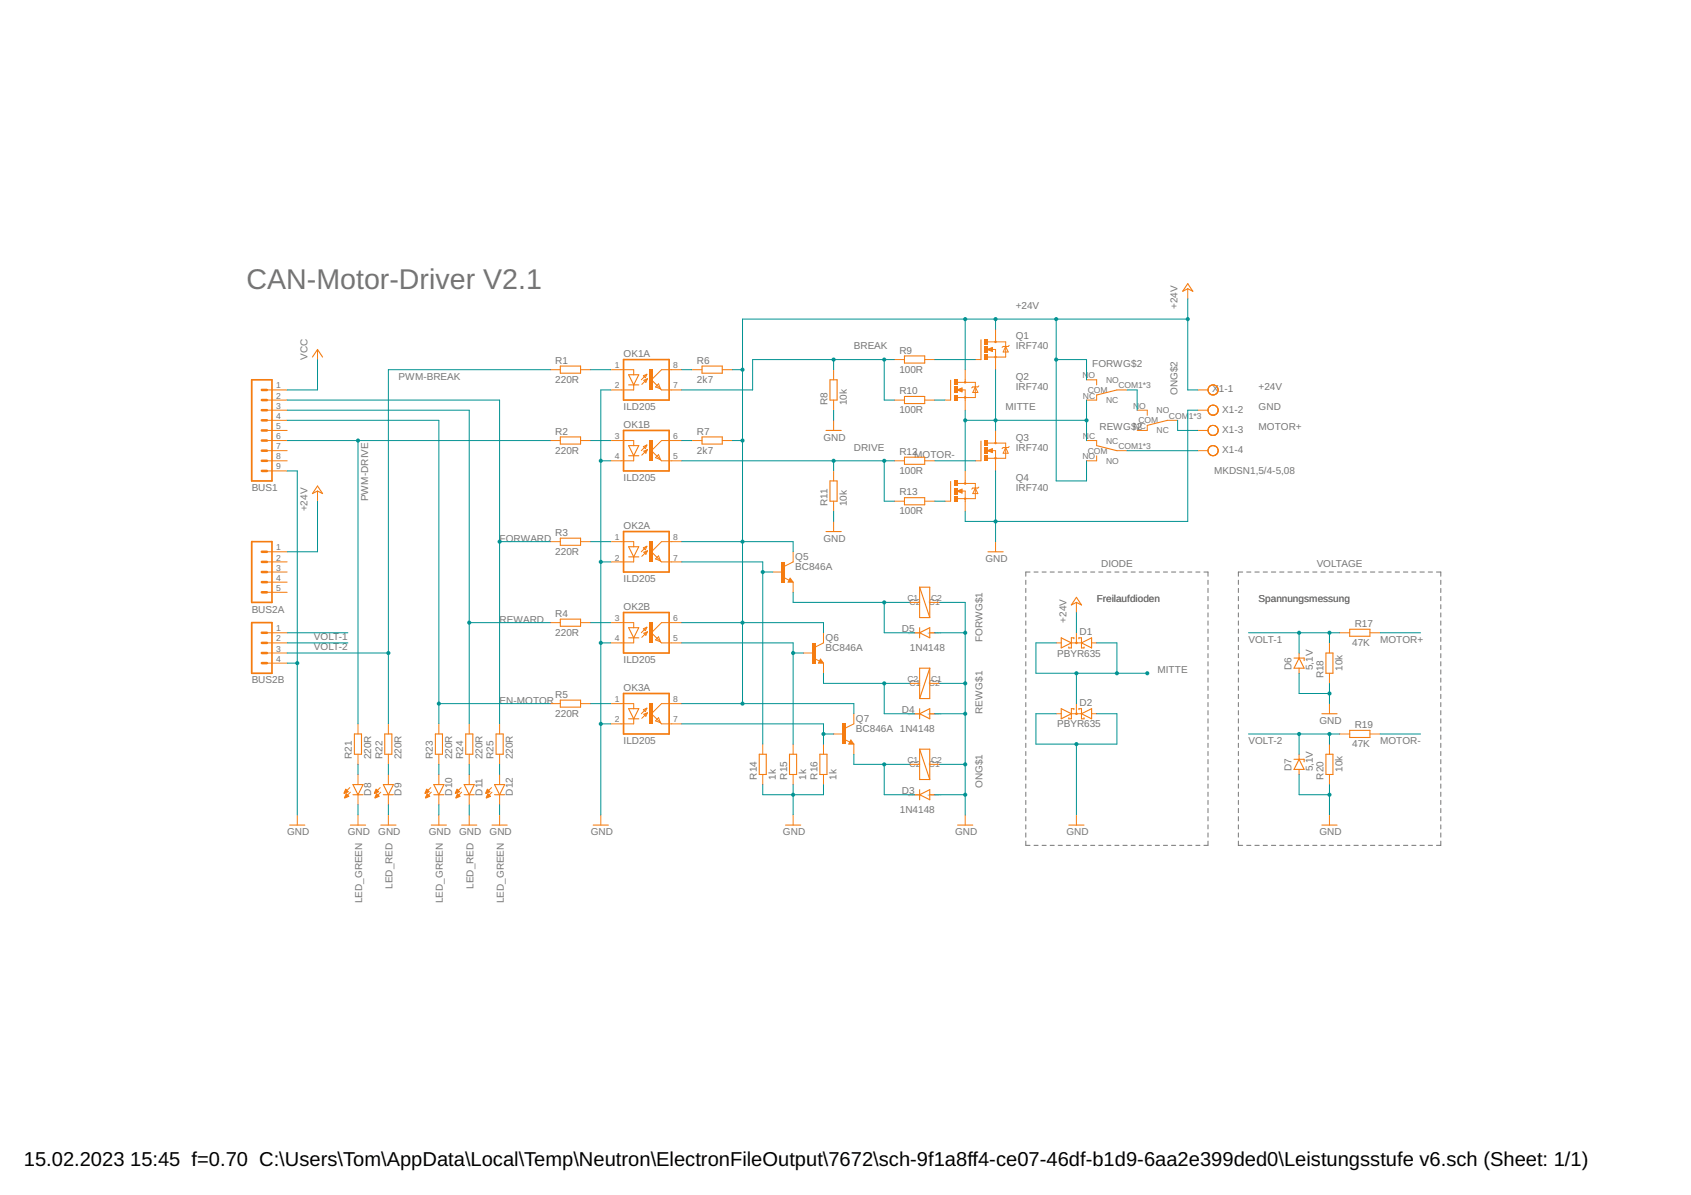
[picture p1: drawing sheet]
<svg xmlns="http://www.w3.org/2000/svg" width="297mm" height="210mm" viewBox="0 0 297 210" stroke-linecap="round" stroke-linejoin="round" font-family="sans-serif">
<defs><g id="words">
<text font-size="5" fill="#757575" x="43.3" y="50.7">CAN-Motor-Driver V2.1</text>
<g font-size="3.5">
<text x="4.2" y="204.7">15.02.2023</text>
<text x="22.9" y="204.7">15:45 f=0.70 C:\Users\Tom\AppData\Local\Temp\Neutron\ElectronFileOutput\7672\sch-9f1a8ff4-ce07-46df-b1d9-6aa2e399ded0\Leistungsstufe v6.sch (Sheet: 1/1)</text>
</g>
<g font-size="1.8" fill="#757575">
<text x="178.4" y="59.6">Q1</text>
<text x="178.4" y="54.3">+24V</text>
<text x="206.9" y="54.3" transform="rotate(-90 206.9 54.3)">+24V</text>
<text x="54" y="63.2" transform="rotate(-90 54 63.2)">VCC</text>
<text x="97.5" y="63.9">R1</text>
<text x="109.5" y="62.7">OK1A</text>
<text x="122.4" y="63.9">R6</text>
<text x="150" y="61.4">BREAK</text>
<text x="158" y="65.5">100R</text>
<text x="158" y="62.1">R9</text>
<text x="178.4" y="61.4">IRF740</text>
<text x="191.9" y="64.4">FORWG$2</text>
<text x="70" y="66.7">PWM-BREAK</text>
<text x="97.5" y="67.2">220R</text>
<text x="122.4" y="67.2">2k7</text>
<text x="145.4" y="71.2" transform="rotate(-90 145.4 71.2)">R8</text>
<text x="148.7" y="71.2" transform="rotate(-90 148.7 71.2)">10k</text>
<text x="158" y="69.2">R10</text>
<text x="178.4" y="68.5">IRF740</text>
<text x="178.4" y="66.7">Q2</text>
<text x="206.9" y="69.4" transform="rotate(-90 206.9 69.4)">ONG$2</text>
<text x="212.9" y="68.9">X1-1</text>
<text x="221.1" y="68.5">+24V</text>
<text x="97.5" y="76.3">R2</text>
<text x="109.5" y="72">ILD205</text>
<text x="109.5" y="75.2">OK1B</text>
<text x="122.4" y="76.3">R7</text>
<text x="144.6" y="77.4">GND</text>
<text x="158" y="72.6">100R</text>
<text x="176.6" y="72">MITTE</text>
<text x="178.4" y="77.4">Q3</text>
<text x="193.1" y="75.6">REWG$2</text>
<text x="214.7" y="72.5">X1-2</text>
<text x="214.7" y="76">X1-3</text>
<text x="221.1" y="72">GND</text>
<text x="221.1" y="75.6">MOTOR+</text>
<text x="97.5" y="79.7">220R</text>
<text x="122.4" y="79.7">2k7</text>
<text x="150" y="79.2">DRIVE</text>
<text x="158" y="83.2">100R</text>
<text x="158" y="79.9">R12</text>
<text x="160.6" y="80.4">MOTOR-</text>
<text x="178.4" y="79.2">IRF740</text>
<text x="213.3" y="83.2">MKDSN1,5/4-5,08</text>
<text x="214.7" y="79.6">X1-4</text>
<text x="44.2" y="86.3">BUS1</text>
<text x="54" y="89.8" transform="rotate(-90 54 89.8)">+24V</text>
<text x="64.7" y="88" transform="rotate(-90 64.7 88)">PWM-DRIVE</text>
<text x="109.5" y="84.5">ILD205</text>
<text x="145.4" y="88.9" transform="rotate(-90 145.4 88.9)">R11</text>
<text x="148.7" y="88.9" transform="rotate(-90 148.7 88.9)">10k</text>
<text x="158" y="87">R13</text>
<text x="178.4" y="86.3">IRF740</text>
<text x="178.4" y="84.5">Q4</text>
<text x="87.8" y="95.2">FORWARD</text>
<text x="97.5" y="94.1">R3</text>
<text x="109.5" y="92.9">OK2A</text>
<text x="144.6" y="95.2">GND</text>
<text x="158" y="90.4">100R</text>
<text x="97.5" y="97.5">220R</text>
<text x="139.7" y="100.2">BC846A</text>
<text x="139.7" y="98.4">Q5</text>
<text x="173.1" y="98.7">GND</text>
<text x="193.4" y="99.6">DIODE</text>
<text x="231.3" y="99.6">VOLTAGE</text>
<text x="44.2" y="107.6">BUS2A</text>
<text x="109.5" y="102.3">ILD205</text>
<text x="109.5" y="107.1">OK2B</text>
<text x="192.6" y="105.8">Freilaufdioden</text>
<text x="221.1" y="105.8">Spannungsmessung</text>
<text x="55.2" y="112.4">VOLT-1</text>
<text x="87.8" y="109.4">REWARD</text>
<text x="97.5" y="111.7">220R</text>
<text x="97.5" y="108.3">R4</text>
<text x="145" y="112.6">Q6</text>
<text x="158.4" y="111">D5</text>
<text x="172.6" y="112.8" transform="rotate(-90 172.6 112.8)">FORWG$1</text>
<text x="187.3" y="109.4" transform="rotate(-90 187.3 109.4)">+24V</text>
<text x="189.6" y="111.5">D1</text>
<text x="219.3" y="112.9">VOLT-1</text>
<text x="237.5" y="113.5">47K</text>
<text x="238" y="110.1">R17</text>
<text x="242.4" y="112.9">MOTOR+</text>
<text x="55.2" y="114.2">VOLT-2</text>
<text x="109.5" y="116.5">ILD205</text>
<text x="145" y="114.4">BC846A</text>
<text x="159.8" y="114.3">1N4148</text>
<text x="185.7" y="115.3">PBYR635</text>
<text x="203.3" y="118.3">MITTE</text>
<text x="226.9" y="117.7" transform="rotate(-90 226.9 117.7)">D6</text>
<text x="230.6" y="117.7" transform="rotate(-90 230.6 117.7)">5,1V</text>
<text x="232.5" y="119.1" transform="rotate(-90 232.5 119.1)">R18</text>
<text x="235.8" y="117.8" transform="rotate(-90 235.8 117.8)">10k</text>
<text x="44.2" y="120">BUS2B</text>
<text x="87.8" y="123.6">EN-MOTOR</text>
<text x="97.5" y="125.9">220R</text>
<text x="97.5" y="122.5">R5</text>
<text x="109.5" y="121.4">OK3A</text>
<text x="158.4" y="125.2">D4</text>
<text x="172.6" y="125.4" transform="rotate(-90 172.6 125.4)">REWG$1</text>
<text x="189.6" y="124">D2</text>
<text x="109.5" y="130.7">ILD205</text>
<text x="150.4" y="128.6">BC846A 1N4148</text>
<text x="150.4" y="126.8">Q7</text>
<text x="185.7" y="127.8">PBYR635</text>
<text x="219.3" y="130.7">VOLT-2</text>
<text x="231.8" y="127.1">GND</text>
<text x="237.5" y="131.2">47K</text>
<text x="238" y="127.9">R19</text>
<text x="242.4" y="130.7">MOTOR-</text>
<text x="61.8" y="133.4" transform="rotate(-90 61.8 133.4)">R21</text>
<text x="65.2" y="133.4" transform="rotate(-90 65.2 133.4)">220R</text>
<text x="67.2" y="133.4" transform="rotate(-90 67.2 133.4)">R22</text>
<text x="70.5" y="133.4" transform="rotate(-90 70.5 133.4)">220R</text>
<text x="76.1" y="133.4" transform="rotate(-90 76.1 133.4)">R23</text>
<text x="79.4" y="133.4" transform="rotate(-90 79.4 133.4)">220R</text>
<text x="81.4" y="133.4" transform="rotate(-90 81.4 133.4)">R24</text>
<text x="84.7" y="133.4" transform="rotate(-90 84.7 133.4)">220R</text>
<text x="86.7" y="133.4" transform="rotate(-90 86.7 133.4)">R25</text>
<text x="90.1" y="133.4" transform="rotate(-90 90.1 133.4)">220R</text>
<text x="132.9" y="136.9" transform="rotate(-90 132.9 136.9)">R14</text>
<text x="136.3" y="136.9" transform="rotate(-90 136.3 136.9)">1k</text>
<text x="138.3" y="136.9" transform="rotate(-90 138.3 136.9)">R15</text>
<text x="141.6" y="136.9" transform="rotate(-90 141.6 136.9)">1k</text>
<text x="143.6" y="136.9" transform="rotate(-90 143.6 136.9)">R16</text>
<text x="147" y="136.9" transform="rotate(-90 147 136.9)">1k</text>
<text x="226.9" y="135.5" transform="rotate(-90 226.9 135.5)">D7</text>
<text x="230.6" y="135.5" transform="rotate(-90 230.6 135.5)">5,1V</text>
<text x="232.5" y="136.9" transform="rotate(-90 232.5 136.9)">R20</text>
<text x="235.8" y="135.6" transform="rotate(-90 235.8 135.6)">10k</text>
<text x="65.2" y="139.8" transform="rotate(-90 65.2 139.8)">D8</text>
<text x="70.5" y="139.8" transform="rotate(-90 70.5 139.8)">D9</text>
<text x="79.4" y="139.8" transform="rotate(-90 79.4 139.8)">D10</text>
<text x="84.7" y="139.8" transform="rotate(-90 84.7 139.8)">D11</text>
<text x="90.1" y="139.8" transform="rotate(-90 90.1 139.8)">D12</text>
<text x="158.1" y="142.8">1N4148</text>
<text x="158.4" y="139.4">D3</text>
<text x="172.6" y="138.4" transform="rotate(-90 172.6 138.4)">ONG$1</text>
<text x="50.4" y="146.7">GND</text>
<text x="61.1" y="146.7">GND</text>
<text x="66.4" y="146.7">GND</text>
<text x="75.3" y="146.7">GND</text>
<text x="80.7" y="146.7">GND</text>
<text x="86" y="146.7">GND</text>
<text x="103.8" y="146.7">GND</text>
<text x="137.5" y="146.7">GND</text>
<text x="167.8" y="146.7">GND</text>
<text x="187.3" y="146.7">GND</text>
<text x="231.8" y="146.7">GND</text>
<text x="63.6" y="158.7" transform="rotate(-90 63.6 158.7)">LED_GREEN</text>
<text x="68.9" y="156.1" transform="rotate(-90 68.9 156.1)">LED_RED</text>
<text x="77.8" y="158.7" transform="rotate(-90 77.8 158.7)">LED_GREEN</text>
<text x="83.1" y="156.1" transform="rotate(-90 83.1 156.1)">LED_RED</text>
<text x="88.5" y="158.7" transform="rotate(-90 88.5 158.7)">LED_GREEN</text>
</g>
<g font-size="1.5" fill="#757575">
<text x="108" y="64.7">1</text>
<text x="118.2" y="64.7">8</text>
<text x="48.5" y="68.2">1</text>
<text x="48.5" y="70">2</text>
<text x="48.5" y="71.8">3</text>
<text x="108" y="68.2">2</text>
<text x="118.2" y="68.2">7</text>
<text x="190.2" y="66.5">N</text>
<text x="190.2" y="70">NC</text>
<text x="191.1" y="69">COM</text>
<text x="191.2" y="66.5">O</text>
<text x="194.3" y="70.8">NC</text>
<text x="194.3" y="67.2">NO</text>
<text x="196.5" y="68.2">COM1*3</text>
<text x="199" y="71.8">N</text>
<text x="200.1" y="71.8">O</text>
<text x="48.5" y="73.6">4</text>
<text x="48.5" y="75.4">5</text>
<text x="48.5" y="77.1">6</text>
<text x="108" y="77.1">3</text>
<text x="118.2" y="77.1">6</text>
<text x="190.2" y="77.1">NC</text>
<text x="194.3" y="77.9">NC</text>
<text x="199.1" y="75.4">NC</text>
<text x="200" y="74.3">COM</text>
<text x="203.2" y="76.1">NC</text>
<text x="203.2" y="72.6">NO</text>
<text x="205.3" y="73.6">COM</text>
<text x="208.8" y="73.6">1*3</text>
<text x="48.5" y="78.9">7</text>
<text x="48.5" y="80.7">8</text>
<text x="48.5" y="82.5">9</text>
<text x="108" y="80.7">4</text>
<text x="118.2" y="80.7">5</text>
<text x="190.2" y="80.7">NO</text>
<text x="191.1" y="79.7">COM</text>
<text x="194.3" y="81.5">NO</text>
<text x="196.5" y="78.9">COM1*3</text>
<text x="108" y="94.9">1</text>
<text x="118.2" y="94.9">8</text>
<text x="48.5" y="96.7">1</text>
<text x="48.5" y="98.5">2</text>
<text x="48.5" y="100.2">3</text>
<text x="108" y="98.5">2</text>
<text x="118.2" y="98.5">7</text>
<text x="48.5" y="102">4</text>
<text x="48.5" y="103.8">5</text>
<text x="159.4" y="105.6">C1</text>
<text x="160.9" y="106.3">2</text>
<text x="163.2" y="106.3">C1</text>
<text x="163.6" y="105.6">C2</text>
<text x="48.5" y="110.9">1</text>
<text x="48.5" y="112.7">2</text>
<text x="108" y="109.1">3</text>
<text x="108" y="112.7">4</text>
<text x="118.2" y="112.7">5</text>
<text x="118.2" y="109.1">6</text>
<text x="48.5" y="114.5">3</text>
<text x="48.5" y="116.2">4</text>
<text x="159.4" y="119.8">C2</text>
<text x="163.6" y="119.8">C1</text>
<text x="108" y="123.3">1</text>
<text x="118.2" y="123.3">8</text>
<text x="159.8" y="120.6">C1</text>
<text x="164.3" y="120.6">2</text>
<text x="108" y="126.9">2</text>
<text x="118.2" y="126.9">7</text>
<text x="159.4" y="134">C1</text>
<text x="160.9" y="134.8">2</text>
<text x="163.2" y="134.8">C1</text>
<text x="163.6" y="134">C2</text>
</g>
<g font-size=".4" fill="#808080">
<text x="159.4" y="111.3">SpiceOrder 2</text>
<text x="163" y="111.3">SpiceOrder 1</text>
<text x="159.4" y="125.5">SpiceOrder 2</text>
<text x="163" y="125.5">SpiceOrder 1</text>
<text x="159.4" y="139.7">SpiceOrder 2</text>
<text x="163" y="139.7">SpiceOrder 1</text>
</g>
</g></defs>
<g fill="none" stroke="#757575" stroke-width=".18">
<path d="M180.2 101.9v.8M180.2 103.4v.7M180.2 104.8v.7M180.2 106.2v.7M180.2 107.7v.7M180.2 109.1v.7M180.2 110.5v.7M180.2 112v.7M180.2 113.4v.7M180.2 114.8v.7M180.2 116.2v.8M180.2 117.7v.7"/>
<path d="M180.2 119.1v.7M180.9 100.5h-.7v.7M181.6 100.5h.8M183 100.5h.8M184.5 100.5h.7M185.9 100.5h.7M187.3 100.5h.7M188.7 100.5h.8M190.2 100.5h.7M191.6 100.5h.7M193 100.5h.7M194.4 100.5h.7"/>
<path d="M195.8 100.5h.8M197.3 100.5h.7M198.7 100.5h.7M200.1 100.5h.7M201.5 100.5h.7M202.9 100.5h.8M204.4 100.5h.7M205.8 100.5h.7M207.2 100.5h.7M208.6 100.5h.8M210.1 100.5h.7M211.5 100.5h.7v.7"/>
<path d="M212.2 101.9v.8M212.2 103.4v.7M212.2 104.8v.7M212.2 106.2v.7M212.2 107.7v.7M212.2 109.1v.7M212.2 110.5v.7M212.2 112v.7M212.2 113.4v.7M212.2 114.8v.7M212.2 116.2v.8M212.2 117.7v.7"/>
<path d="M212.2 119.1v.7M217.5 101.9v.8M217.5 103.4v.7M217.5 104.8v.7M217.5 106.2v.7M217.5 107.7v.7M217.5 109.1v.7M217.5 110.5v.7M217.5 112v.7M217.5 113.4v.7M217.5 114.8v.7M217.5 116.2v.8"/>
<path d="M217.5 117.7v.7M217.5 119.1v.7M218.3 100.5h-.8v.7M219 100.5h.7M220.4 100.5h.8M221.9 100.5h.7M223.3 100.5h.8M224.8 100.5h.7M226.2 100.5h.8M227.7 100.5h.7M229.1 100.5h.8M230.6 100.5h.7"/>
<path d="M232 100.5h.8M233.5 100.5h.7M234.9 100.5h.8M236.4 100.5h.7M237.8 100.5h.8M239.3 100.5h.7M240.7 100.5h.8M242.2 100.5h.7M243.6 100.5h.8M245.1 100.5h.7M246.5 100.5h.8M248 100.5h.7"/>
<path d="M249.4 100.5h.8M250.9 100.5h.7M252.3 100.5h.8v.7M253.1 101.9v.8M253.1 103.4v.7M253.1 104.8v.7M253.1 106.2v.7M253.1 107.7v.7M253.1 109.1v.7M253.1 110.5v.7M253.1 112v.7M253.1 113.4v.7"/>
<path d="M253.1 114.8v.7M253.1 116.2v.8M253.1 117.7v.7M253.1 119.1v.7M180.2 120.5v.8M180.2 122v.7M180.2 123.4v.7M180.2 124.8v.8M180.2 126.3v.7M180.2 127.7v.7M180.2 129.1v.8M180.2 130.6v.7"/>
<path d="M180.2 132v.7M180.2 133.4v.8M180.2 134.9v.7M180.2 136.3v.7M180.2 137.7v.8M180.2 139.1v.8M212.2 120.5v.8M212.2 122v.7M212.2 123.4v.7M212.2 124.8v.8M212.2 126.3v.7M212.2 127.7v.7"/>
<path d="M212.2 129.1v.8M212.2 130.6v.7M212.2 132v.7M212.2 133.4v.8M212.2 134.9v.7M212.2 136.3v.7M212.2 137.7v.8M212.2 139.1v.8M217.5 120.5v.8M217.5 122v.7M217.5 123.4v.7M217.5 124.8v.8"/>
<path d="M217.5 126.3v.7M217.5 127.7v.7M217.5 129.1v.8M217.5 130.6v.7M217.5 132v.7M217.5 133.4v.8M217.5 134.9v.7M217.5 136.3v.7M217.5 137.7v.8M217.5 139.1v.8M253.1 120.5v.8M253.1 122v.7"/>
<path d="M253.1 123.4v.7M253.1 124.8v.8M253.1 126.3v.7M253.1 127.7v.7M253.1 129.1v.8M253.1 130.6v.7M253.1 132v.7M253.1 133.4v.8M253.1 134.9v.7M253.1 136.3v.7M253.1 137.7v.8M253.1 139.1v.8"/>
<path d="M180.2 140.6v.7M180.2 142v.7M180.2 143.4v.8M180.2 144.9v.7M180.2 146.3v.7M180.2 147.7v.8h.7M181.6 148.5h.8M183 148.5h.8M184.5 148.5h.7M185.9 148.5h.7M187.3 148.5h.7M188.7 148.5h.8"/>
<path d="M190.2 148.5h.7M191.6 148.5h.7M193 148.5h.7M194.4 148.5h.7M195.8 148.5h.8M197.3 148.5h.7M198.7 148.5h.7M200.1 148.5h.7M201.5 148.5h.7M202.9 148.5h.8M204.4 148.5h.7M205.8 148.5h.7"/>
<path d="M207.2 148.5h.7M208.6 148.5h.8M210.1 148.5h.7M212.2 140.6v.7M212.2 142v.7M212.2 143.4v.8M212.2 144.9v.7M212.2 146.3v.7M212.2 147.7v.8h-.7M217.5 147.7v.8h.8M217.5 140.6v.7M217.5 142v.7"/>
<path d="M217.5 143.4v.8M217.5 144.9v.7M217.5 146.3v.7M219 148.5h.7M220.4 148.5h.8M221.9 148.5h.7M223.3 148.5h.8M224.8 148.5h.7M226.2 148.5h.8M227.7 148.5h.7M229.1 148.5h.8M230.6 148.5h.7"/>
<path d="M232 148.5h.8M233.5 148.5h.7M234.9 148.5h.8M236.4 148.5h.7M237.8 148.5h.8M239.3 148.5h.7M240.7 148.5h.8M242.2 148.5h.7M243.6 148.5h.8M245.1 148.5h.7M246.5 148.5h.8M248 148.5h.7"/>
<path d="M249.4 148.5h.8M250.9 148.5h.7M253.1 147.7v.8h-.8M253.1 140.6v.7M253.1 142v.7M253.1 143.4v.8M253.1 144.9v.7M253.1 146.3v.7"/>
</g>
<path d="M172.3 59.7v3.5M158.9 69.6h3.5v1.3h-3.5zM158.9 62.5h3.5v1.3h-3.5zM158.9 80.3h3.5v1.3h-3.5zM158.9 87.4h3.5v1.3h-3.5z" fill="none" stroke="#f57c10" stroke-width=".19"/>
<g fill="none" stroke="#f57c10" stroke-width=".18">
<path d="M174.9 59.6v.4M157.1 70.3h1.8M157.1 63.2h1.8M162.4 70.3h1.8M162.4 63.2h1.8M171.3 63.2h1M173.4 61.4l.9-.4v.7zM173.5 60h3.2v2.7h-3.3M174.2 61.4h.7v1.8M176.7 60.9l.4 .9h-.9zM177.3 60.7l-.2 .2h-.9l-.2 .1M157.1 80.9h1.8"/>
<path d="M157.1 88h1.8M162.4 80.9h1.8M162.4 88h1.8"/>
</g>
<path d="M174.2 61.2l-.6 .2 .6 .2v-.2h-.1" fill="none" stroke="#f57c10" stroke-width=".23"/>
<g fill="#f57c10">
<path d="M172.9 62.3h.6v.9h-.6z" fill-rule="evenodd"/>
<path d="M172.9 59.6h.6v.9h-.6z" fill-rule="evenodd"/>
<path d="M172.9 60.8h.6v1.2h-.6z" fill-rule="evenodd"/>
<circle cx="174.9" cy="62.7" r=".23"/>
<circle cx="174.9" cy="60" r=".23"/>
</g>
<g fill="#f57c10">
<path d="M174.6 62.7a.25 .25 0 0 1 .5 0 .25 .25 0 0 1-.5 0zM174.6 62.7a.25 .25 0 0 0 .5 0 .25 .25 0 0 0-.5 0z"/>
<path d="M174.6 60a.25 .25 0 0 1 .5 0 .25 .25 0 0 1-.5 0zM174.6 60a.25 .25 0 0 0 .5 0 .25 .25 0 0 0-.5 0z"/>
<path d="M172.9 62.3h.6v.9h-.6zM172.9 62.3v.9h.6v-.9z"/>
<path d="M172.9 59.6h.6v.9h-.6zM172.9 59.6v.9h.6v-.9z"/>
<path d="M172.9 60.8h.6v1.2h-.6zM172.9 60.8v1.2h.6v-1.2z"/>
</g>
<path d="M174.9 57.8v1.8M166 70.3h1M168.1 68.5l.9-.4v.7zM168.1 67.2h3.2v2.6h-3.2M168.9 68.5h.6v1.8M169.5 66.7v.5M171.3 68l.5 .9h-.9zM171.9 67.8l-.1 .2h-.9l-.2 .1M174.9 63.2v1.7" fill="none" stroke="#f57c10" stroke-width=".18"/>
<path d="M167 66.8v3.5" fill="none" stroke="#f57c10" stroke-width=".19"/>
<path d="M168.9 68.3l-.6 .2 .6 .2v-.2h-.2" fill="none" stroke="#f57c10" stroke-width=".23"/>
<g fill="#f57c10">
<path d="M169.4 69.7h.3v.3h-.3z" fill-rule="evenodd"/>
<path d="M169.4 67h.3v.3h-.3z" fill-rule="evenodd"/>
<path d="M167.6 69.4h.5v.9h-.5z" fill-rule="evenodd"/>
<path d="M167.6 66.7h.5v.9h-.5z" fill-rule="evenodd"/>
<path d="M167.6 67.9h.5v1.2h-.5z" fill-rule="evenodd"/>
</g>
<g fill="#f57c10">
<path d="M169.4 69.7h.3v.3h-.3zM169.4 69.7v.3h.3v-.3z"/>
<path d="M169.4 67h.3v.3h-.3zM169.4 67v.3h.3v-.3z"/>
<path d="M167.6 69.4h.5v.9h-.5zM167.6 69.4v.9h.5v-.9z"/>
<path d="M167.6 66.7h.5v.9h-.5zM167.6 66.7v.9h.5v-.9z"/>
<path d="M167.6 67.9h.5v1.2h-.5zM167.6 67.9v1.2h.5v-1.2z"/>
</g>
<path d="M169.5 64.9v1.8M169.5 70.3v1.8M173.4 79.2l.9-.4v.7zM173.5 77.8h3.2v2.7h-3.3M174.2 79.2h.7v1.7M174.9 77.4v.4M176.7 78.6l.4 1h-.9zM177.3 78.4l-.2 .2h-.9l-.2 .2M171.3 80.9h1" fill="none" stroke="#f57c10" stroke-width=".18"/>
<path d="M172.3 77.5v3.4" fill="none" stroke="#f57c10" stroke-width=".19"/>
<path d="M174.2 79l-.6 .2 .6 .1v-.1h-.1" fill="none" stroke="#f57c10" stroke-width=".23"/>
<g fill="#f57c10">
<path d="M174.7 80.3h.3v.3h-.3z" fill-rule="evenodd"/>
<path d="M174.7 77.7h.3v.3h-.3z" fill-rule="evenodd"/>
<path d="M172.9 80.1h.6v.8h-.6z" fill-rule="evenodd"/>
<path d="M172.9 77.4h.6v.9h-.6z" fill-rule="evenodd"/>
<path d="M172.9 78.5h.6v1.3h-.6z" fill-rule="evenodd"/>
</g>
<g fill="#f57c10">
<path d="M174.7 80.3h.3v.3h-.3zM174.7 80.3v.3h.3v-.3z"/>
<path d="M174.7 77.7h.3v.3h-.3zM174.7 77.7v.3h.3v-.3z"/>
<path d="M172.9 80.1h.6v.8h-.6zM172.9 80.1v.8h.6v-.8z"/>
<path d="M172.9 77.4h.6v.9h-.6zM172.9 77.4v.9h.6v-.9z"/>
<path d="M172.9 78.5h.6v1.3h-.6zM172.9 78.5v1.3h.6v-1.3z"/>
</g>
<path d="M174.9 75.6v1.8M166 88h1M168.1 86.3l.9-.4v.7zM168.1 84.9h3.2v2.7h-3.2M168.9 86.3h.6v1.7M169.5 84.5v.4M171.3 85.7l.5 1h-.9zM171.9 85.6l-.1 .1h-.9l-.2 .2M174.9 80.9v1.8" fill="none" stroke="#f57c10" stroke-width=".18"/>
<path d="M167 84.6v3.4" fill="none" stroke="#f57c10" stroke-width=".19"/>
<path d="M168.9 86.1l-.6 .2 .6 .1v-.1h-.2" fill="none" stroke="#f57c10" stroke-width=".23"/>
<g fill="#f57c10">
<path d="M169.4 87.4h.3v.4h-.3z" fill-rule="evenodd"/>
<path d="M169.4 84.8h.3v.3h-.3z" fill-rule="evenodd"/>
<path d="M167.6 87.1h.5v.9h-.5z" fill-rule="evenodd"/>
<path d="M167.6 84.5h.5v.9h-.5z" fill-rule="evenodd"/>
<path d="M167.6 85.6h.5v1.3h-.5z" fill-rule="evenodd"/>
</g>
<g fill="#f57c10">
<path d="M169.4 87.4h.3v.4h-.3zM169.4 87.4v.4h.3v-.4z"/>
<path d="M169.4 84.8h.3v.3h-.3zM169.4 84.8v.3h.3v-.3z"/>
<path d="M167.6 87.1h.5v.9h-.5zM167.6 87.1v.9h.5v-.9z"/>
<path d="M167.6 84.5h.5v.9h-.5zM167.6 84.5v.9h.5v-.9z"/>
<path d="M167.6 85.6h.5v1.3h-.5zM167.6 85.6v1.3h.5v-1.3z"/>
</g>
<path d="M169.5 82.7v1.8M169.5 88v1.8" fill="none" stroke="#f57c10" stroke-width=".18"/>
<g fill="#f57c10">
<path d="M212.5 67.7a.98 .98 0 0 1 1.5 .4 .98 .98 0 0 1-.7 1.3 .98 .98 0 0 1-1.2-.9h.2a.81 .81 0 0 1 1.1-.8 .81 .81 0 0 1 .2 1.4 .81 .81 0 0 1-1.3-.4v-.2h-.2l.1-.3z" fill-rule="evenodd"/>
<path d="M212.5 67.7a.98 .98 0 0 1 1.5 .4 .98 .98 0 0 1-.7 1.3 .98 .98 0 0 1-1.2-.9h.2a.81 .81 0 0 1 1.1-.8 .81 .81 0 0 1 .2 1.4 .81 .81 0 0 1-1.3-.4v-.2h-.2l.1-.3z" fill-rule="evenodd"/>
<path d="M212.5 67.7a.98 .98 0 0 1 1.5 .4 .98 .98 0 0 1-.7 1.3 .98 .98 0 0 1-1.2-.9h.2a.81 .81 0 0 1 1.1-.8 .81 .81 0 0 1 .2 1.4 .81 .81 0 0 1-1.3-.4v-.2h-.2l.1-.3z" fill-rule="evenodd"/>
</g>
<g fill="#f57c10">
<path d="M212.5 67.7l.5-.2 .6 .1 .2 .2 .3 .5-.1 .6-.4 .4-.9 .1-.4-.4-.2-.5h.2l.3-.6 .7-.2 .4 .2 .2 .5a.82 .82 0 0 1-1.1 .8l-.4-.3-.1-.4h-.2l.1-.3zM212.5 67.7l-.3 .5-.1 .3h.2l.1 .4 .4 .3h.7l.4-.6-.1-.5-.3-.3h-.7l-.4 .2-.1 .5h-.2l.2 .5 .4 .4 .9-.1 .4-.4 .1-.3-.3-.8-.8-.3z"/>
<path d="M212.5 67.7l.5-.2 .6 .1 .2 .2 .3 .5-.1 .6-.4 .4-.9 .1-.4-.4-.2-.5h.2l.3-.6 .7-.2 .4 .2 .2 .5a.82 .82 0 0 1-1.1 .8l-.4-.3-.1-.4h-.2l.1-.3zM212.5 67.7l-.3 .5-.1 .3h.2l.1 .4 .4 .3h.7l.4-.6-.1-.5-.3-.3h-.7l-.4 .2-.1 .5h-.2l.2 .5 .4 .4 .9-.1 .4-.4 .1-.3-.3-.8-.8-.3z"/>
<path d="M212.5 67.7l.5-.2 .6 .1 .2 .2 .3 .5-.1 .6-.4 .4-.9 .1-.4-.4-.2-.5h.2l.3-.6 .7-.2 .4 .2 .2 .5a.82 .82 0 0 1-1.1 .8l-.4-.3-.1-.4h-.2l.1-.3zM212.5 67.7l-.3 .5-.1 .3h.2l.1 .4 .4 .3h.7l.4-.6-.1-.5-.3-.3h-.7l-.4 .2-.1 .5h-.2l.2 .5 .4 .4 .9-.1 .4-.4 .1-.3-.3-.8-.8-.3z"/>
</g>
<path d="M210.4 68.5h1.8" fill="none" stroke="#f57c10" stroke-width=".18"/>
<g fill="#f57c10">
<path d="M212.5 71.3a.98 .98 0 0 1 1.5 .3 .98 .98 0 0 1-.7 1.4 .98 .98 0 0 1-1.2-.9h.2a.81 .81 0 0 1 1.1-.8 .81 .81 0 0 1 .2 1.3 .81 .81 0 0 1-1.3-.3v-.2h-.2l.1-.3z" fill-rule="evenodd"/>
<path d="M212.5 71.3a.98 .98 0 0 1 1.5 .3 .98 .98 0 0 1-.7 1.4 .98 .98 0 0 1-1.2-.9h.2a.81 .81 0 0 1 1.1-.8 .81 .81 0 0 1 .2 1.3 .81 .81 0 0 1-1.3-.3v-.2h-.2l.1-.3z" fill-rule="evenodd"/>
<path d="M212.5 71.3a.98 .98 0 0 1 1.5 .3 .98 .98 0 0 1-.7 1.4 .98 .98 0 0 1-1.2-.9h.2a.81 .81 0 0 1 1.1-.8 .81 .81 0 0 1 .2 1.3 .81 .81 0 0 1-1.3-.3v-.2h-.2l.1-.3z" fill-rule="evenodd"/>
</g>
<g fill="#f57c10">
<path d="M212.5 71.3l.5-.2 .6 .1 .2 .2 .3 .5-.1 .6-.4 .4-.6 .1-.5-.2-.4-.7h.2l.1-.5 .4-.3h.5l.4 .2 .2 .7-.2 .4a.85 .85 0 0 1-.9 .2l-.4-.3-.1-.4h-.2l.1-.3zM212.5 71.3l-.3 .5-.1 .3h.2l.1 .4 .4 .3 .7-.1 .4-.5-.2-.7-.4-.2h-.5l-.4 .3-.1 .5h-.2l.2 .5 .4 .4 .9-.1 .4-.4 .1-.3-.3-.8-.8-.3z"/>
<path d="M212.5 71.3l.5-.2 .6 .1 .2 .2 .3 .5-.1 .6-.4 .4-.6 .1-.5-.2-.4-.7h.2l.1-.5 .4-.3h.5l.4 .2 .2 .7-.2 .4a.85 .85 0 0 1-.9 .2l-.4-.3-.1-.4h-.2l.1-.3zM212.5 71.3l-.3 .5-.1 .3h.2l.1 .4 .4 .3 .7-.1 .4-.5-.2-.7-.4-.2h-.5l-.4 .3-.1 .5h-.2l.2 .5 .4 .4 .9-.1 .4-.4 .1-.3-.3-.8-.8-.3z"/>
<path d="M212.5 71.3l.5-.2 .6 .1 .2 .2 .3 .5-.1 .6-.4 .4-.6 .1-.5-.2-.4-.7h.2l.1-.5 .4-.3h.5l.4 .2 .2 .7-.2 .4a.85 .85 0 0 1-.9 .2l-.4-.3-.1-.4h-.2l.1-.3zM212.5 71.3l-.3 .5-.1 .3h.2l.1 .4 .4 .3 .7-.1 .4-.5-.2-.7-.4-.2h-.5l-.4 .3-.1 .5h-.2l.2 .5 .4 .4 .9-.1 .4-.4 .1-.3-.3-.8-.8-.3z"/>
</g>
<path d="M210.4 72.1h1.8" fill="none" stroke="#f57c10" stroke-width=".18"/>
<g fill="#f57c10">
<path d="M212.5 74.8a.98 .98 0 0 1 1.5 .3 .98 .98 0 0 1-.7 1.4 .98 .98 0 0 1-1.2-.9h.2a.81 .81 0 0 1 1.1-.8 .81 .81 0 0 1 .2 1.4 .81 .81 0 0 1-1.3-.4v-.2h-.2l.1-.3z" fill-rule="evenodd"/>
<path d="M212.5 74.8a.98 .98 0 0 1 1.5 .3 .98 .98 0 0 1-.7 1.4 .98 .98 0 0 1-1.2-.9h.2a.81 .81 0 0 1 1.1-.8 .81 .81 0 0 1 .2 1.4 .81 .81 0 0 1-1.3-.4v-.2h-.2l.1-.3z" fill-rule="evenodd"/>
<path d="M212.5 74.8a.98 .98 0 0 1 1.5 .3 .98 .98 0 0 1-.7 1.4 .98 .98 0 0 1-1.2-.9h.2a.81 .81 0 0 1 1.1-.8 .81 .81 0 0 1 .2 1.4 .81 .81 0 0 1-1.3-.4v-.2h-.2l.1-.3z" fill-rule="evenodd"/>
</g>
<g fill="#f57c10">
<path d="M212.5 74.8l.5-.2 .6 .2 .2 .1 .3 .6-.1 .5-.4 .5-.6 .1-.5-.2-.4-.8h.2l.1-.5 .4-.3h.5l.4 .3 .2 .6-.2 .4a.85 .85 0 0 1-.9 .2l-.4-.2-.1-.5h-.2zM212.5 74.8l-.4 .8h.2l.1 .5 .4 .2h.7l.4-.6-.2-.6-.4-.3h-.5l-.4 .3-.1 .5h-.2l.2 .6 .4 .3h.9l.4-.5 .1-.3-.3-.8-.5-.2z"/>
<path d="M212.5 74.8l.5-.2 .6 .2 .2 .1 .3 .6-.1 .5-.4 .5-.6 .1-.5-.2-.4-.8h.2l.1-.5 .4-.3h.5l.4 .3 .2 .6-.2 .4a.85 .85 0 0 1-.9 .2l-.4-.2-.1-.5h-.2zM212.5 74.8l-.4 .8h.2l.1 .5 .4 .2h.7l.4-.6-.2-.6-.4-.3h-.5l-.4 .3-.1 .5h-.2l.2 .6 .4 .3h.9l.4-.5 .1-.3-.3-.8-.5-.2z"/>
<path d="M212.5 74.8l.5-.2 .6 .2 .2 .1 .3 .6-.1 .5-.4 .5-.6 .1-.5-.2-.4-.8h.2l.1-.5 .4-.3h.5l.4 .3 .2 .6-.2 .4a.85 .85 0 0 1-.9 .2l-.4-.2-.1-.5h-.2zM212.5 74.8l-.4 .8h.2l.1 .5 .4 .2h.7l.4-.6-.2-.6-.4-.3h-.5l-.4 .3-.1 .5h-.2l.2 .6 .4 .3h.9l.4-.5 .1-.3-.3-.8-.5-.2z"/>
</g>
<path d="M210.4 75.6h1.8" fill="none" stroke="#f57c10" stroke-width=".18"/>
<g fill="#f57c10">
<path d="M212.5 78.4a.98 .98 0 0 1 1.5 .3 .98 .98 0 0 1-.7 1.4 .98 .98 0 0 1-1.2-.9h.2a.81 .81 0 0 1 1.1-.8 .81 .81 0 0 1 .2 1.3 .81 .81 0 0 1-1.3-.3v-.2h-.2l.1-.3z" fill-rule="evenodd"/>
<path d="M212.5 78.4a.98 .98 0 0 1 1.5 .3 .98 .98 0 0 1-.7 1.4 .98 .98 0 0 1-1.2-.9h.2a.81 .81 0 0 1 1.1-.8 .81 .81 0 0 1 .2 1.3 .81 .81 0 0 1-1.3-.3v-.2h-.2l.1-.3z" fill-rule="evenodd"/>
<path d="M212.5 78.4a.98 .98 0 0 1 1.5 .3 .98 .98 0 0 1-.7 1.4 .98 .98 0 0 1-1.2-.9h.2a.81 .81 0 0 1 1.1-.8 .81 .81 0 0 1 .2 1.3 .81 .81 0 0 1-1.3-.3v-.2h-.2l.1-.3z" fill-rule="evenodd"/>
</g>
<g fill="#f57c10">
<path d="M212.5 78.4l.5-.2 .6 .1 .2 .2 .3 .5-.1 .6-.4 .4-.6 .1-.5-.2-.4-.7h.2l.1-.5 .4-.3h.5l.4 .2 .2 .7-.2 .4a.85 .85 0 0 1-.9 .2l-.4-.3-.1-.4h-.2zM212.5 78.4l-.4 .8h.2l.1 .4 .4 .3 .7-.1 .4-.5-.2-.7-.4-.2h-.5l-.4 .3-.1 .5h-.2l.2 .5 .4 .4 .9-.1 .4-.4 .1-.3-.3-.8-.8-.3z"/>
<path d="M212.5 78.4l.5-.2 .6 .1 .2 .2 .3 .5-.1 .6-.4 .4-.6 .1-.5-.2-.4-.7h.2l.1-.5 .4-.3h.5l.4 .2 .2 .7-.2 .4a.85 .85 0 0 1-.9 .2l-.4-.3-.1-.4h-.2zM212.5 78.4l-.4 .8h.2l.1 .4 .4 .3 .7-.1 .4-.5-.2-.7-.4-.2h-.5l-.4 .3-.1 .5h-.2l.2 .5 .4 .4 .9-.1 .4-.4 .1-.3-.3-.8-.8-.3z"/>
<path d="M212.5 78.4l.5-.2 .6 .1 .2 .2 .3 .5-.1 .6-.4 .4-.6 .1-.5-.2-.4-.7h.2l.1-.5 .4-.3h.5l.4 .2 .2 .7-.2 .4a.85 .85 0 0 1-.9 .2l-.4-.3-.1-.4h-.2zM212.5 78.4l-.4 .8h.2l.1 .4 .4 .3 .7-.1 .4-.5-.2-.7-.4-.2h-.5l-.4 .3-.1 .5h-.2l.2 .5 .4 .4 .9-.1 .4-.4 .1-.3-.3-.8-.8-.3z"/>
</g>
<g fill="none" stroke="#f57c10" stroke-width=".18">
<path d="M208.6 50.7v1.8M46.9 79.2h3.5M46.9 77.4h3.5M46.9 68.5h3.5M46.9 70.3h3.5M46.9 73.8h3.5M46.9 75.6h3.5M46.9 72.1h3.5M55.8 61.4v1.8M96.6 64.9h1.8M96.6 77.4h1.8M102 64.9h1.8"/>
<path d="M102 77.4h1.8M121.5 64.9h1.8M121.5 77.4h1.8M126.9 64.9h1.8M126.9 77.4h1.8M146.4 64.9v1.8M146.4 70.3v1.8M146.4 73.8v1.8M190.9 77.4h1.7v.9M190.9 66.7h1.7v.9M192.6 69.4v.9h-1.7M196.2 79.2h1.8"/>
<path d="M196.2 68.5h1.8M199.7 72.1h1.8v.8M201.5 74.7v.9h-1.8M205.1 73.8h1.8M210.4 79.2h1.8M46.9 80.9h3.5M46.9 82.7h3.5M46.9 96.9h3.5M46.9 98.7h3.5M55.8 86.3v1.7M96.6 95.1h1.8M102 95.1h1.8"/>
<path d="M146.4 82.7v1.8M146.4 88v1.8M146.4 91.6v1.8M174.9 95.1v1.8M192.6 80.1v.8h-1.7M46.9 100.5h3.5M46.9 102.3h3.5M46.9 104h3.5M46.9 111.1h3.5M46.9 112.9h3.5M46.9 114.7h3.5M46.9 116.5h3.5"/>
<path d="M96.6 109.4h1.8M102 109.4h1.8M159.8 105.8h1.7M163.3 105.8h1.8M185.5 112.9h.9M188.2 112.9h1.8M189.1 105.8v1.8M191.7 112.9h.9M96.6 123.6h1.8M102 123.6h1.8M159.8 120h1.7M159.8 134.3h1.7"/>
<path d="M163.3 120h1.8M163.3 134.3h1.8M52.2 143.2v1.7M105.5 143.2v1.7M169.5 143.2v1.7M189.1 143.2v1.7"/>
</g>
<g fill="none" stroke="#f57c10" stroke-width=".19">
<path d="M208.6 49.8l.9 1.4-.9-.5-.8 .5zM54.9 62.7l.9-1.3 .9 1.3M98.4 64.3h3.6v1.3h-3.6zM98.4 76.8h3.6v1.2h-3.6zM123.3 64.3h3.6v1.3h-3.6zM123.3 76.8h3.6v1.2h-3.6zM145.1 75.6h2.7M145.8 66.7h1.2v3.6h-1.2zM192.6 78.3l3.6 .9M196.2 68.5l-3.6 .9M205.1 73.8l-3.6 .9M55.8 85.4l.9 1.3-.9-.4-.9 .4z"/>
<path d="M98.4 94.5h3.6v1.3h-3.6zM145.1 93.4h2.7M145.8 84.5h1.2v3.5h-1.2zM173.5 96.9h2.7M98.4 108.8h3.6v1.2h-3.6zM161.5 103.1h1.8v5.4M161.5 103.1v5.4h1.8M161.5 103.1l1.8 5.4M163.3 117.4v5.3h-1.8M163.3 117.4h-1.8v5.3M163.3 117.4l-1.8 5.3M186.4 112l1.8 .9-1.8 .9z"/>
<path d="M188.6 112.2v-.2h-.4v1.8h-.5v-.2M189.1 104.9l.9 1.4-.9-.5-.9 .5zM189.5 112.2v-.2h.5v1.8h.4v-.2M190 112.9l1.7-.9v1.8zM98.4 123h3.6v1.2h-3.6zM161.5 131.6h1.8v5.3M161.5 131.6v5.3h1.8M161.5 131.6l1.8 5.3M50.9 144.9h2.7M104.2 144.9h2.7M168.2 144.9h2.7M187.7 144.9h2.7"/>
</g>
<path d="M44.2 66.7h3.6v17.8h-3.6zM44.2 95.1h3.6v10.7h-3.6zM44.2 109.4h3.6v8.9h-3.6z" fill="none" stroke="#f57c10" stroke-width=".3"/>
<g fill="none" stroke="#f57c10" stroke-width=".44">
<path d="M46 72.1h.9M46 70.3h.9M46 68.5h.9M46 75.6h.9M46 73.8h.9M46 79.2h.9M46 77.4h.9M46 80.9h.9M46 82.7h.9M46 98.7h.9M46 96.9h.9M46 100.5h.9"/>
<path d="M46 104h.9M46 102.3h.9M46 114.7h.9M46 112.9h.9M46 111.1h.9M46 116.5h.9"/>
</g>
<path d="M188.9 112.8h.4v.3h-.4z" fill-rule="evenodd" fill="#f57c10"/>
<path d="M188.9 112.8h.4v.3h-.4zM188.9 112.8v.3h.4v-.3z" fill="#f57c10"/>
<path d="M189.1 111.1v1.8M185.5 125.4h.9M188.2 125.4h1.8M191.7 125.4h.9" fill="none" stroke="#f57c10" stroke-width=".18"/>
<path d="M186.4 124.5l1.8 .9-1.8 .9zM188.6 124.7v-.2h-.4v1.8h-.5v-.2M189.5 124.7v-.2h.5v1.8h.4v-.2M190 125.4l1.7-.9v1.8z" fill="none" stroke="#f57c10" stroke-width=".19"/>
<path d="M188.9 125.2h.4v.3h-.4z" fill-rule="evenodd" fill="#f57c10"/>
<path d="M188.9 125.2h.4v.3h-.4zM188.9 125.2v.3h.4v-.3z" fill="#f57c10"/>
<g fill="none" stroke="#f57c10" stroke-width=".18">
<path d="M109.1 64.9h2.2v.9M111.3 67.6v.9h-2.2M113 66l.6-.3-.2 .7zM113.1 66.8l.6-.3-.2 .7zM113.6 65.7l-1 1M113.7 66.5l-1 1M115.7 67.4l.3 .9-.9-.3zM116 68.3l.2 .2h1.8M118 64.9h-1.8l-1.8 1.8 1.6 1.6M233.5 112.9v1.8M233.5 118.3v1.7M235.3 111.1h1.8"/>
<path d="M240.6 111.1h1.8M189.1 123.6v1.8M233.5 123.6v1.8M233.5 130.7v1.8M233.5 136v1.8M235.3 128.9h1.8M240.6 128.9h1.8M233.5 143.2v1.7"/>
</g>
<g fill="none" stroke="#f57c10" stroke-width=".19">
<path d="M110.4 65.8h1.8l-.9 1.8zM110.4 67.6h1.8M160.7 111.1h.8M161.5 110.3v1.7M161.5 111.1l1.8-.8v1.7zM163.3 111.1h.9M227.3 115.6h1.8v.4M228.2 115.6l.9 1.8h-1.8zM228.2 114.7v.9M228.2 117.4v.9M232.9 114.7h1.2v3.6h-1.2zM237.1 110.5h3.5v1.3h-3.5z"/>
<path d="M160.7 139.6h.8M160.7 125.4h.8M161.5 139.6l1.8-.9v1.8zM161.5 124.5v1.8M161.5 138.7v1.8M161.5 125.4l1.8-.9v1.8zM163.3 139.6h.9M163.3 125.4h.9M227.3 133.4h1.8v.4M228.2 132.5v.9M228.2 135.1v.9M228.2 133.4l.9 1.7h-1.8z"/>
<path d="M232.2 125.4h2.7M232.9 132.5h1.2v3.5h-1.2zM237.1 128.3h3.5v1.2h-3.5zM232.2 144.9h2.7"/>
</g>
<path d="M109.5 63.2h8v7.1h-8z" fill="none" stroke="#f57c10" stroke-width=".3"/>
<path d="M114.2 64.9h.5v3.6h-.5z" fill-rule="evenodd" fill="#f57c10"/>
<path d="M114.2 64.9h.5v3.6h-.5zM114.2 64.9v3.6h.5v-3.6z" fill="#f57c10"/>
<g fill="none" stroke="#f57c10" stroke-width=".18">
<path d="M107.3 64.9h1.8M107.3 68.5h1.8M109.1 77.4h2.2v.9M113 78.4l.6-.2-.2 .6zM113.1 79.2l.6-.2-.2 .6zM113.6 78.2l-1 1M113.7 79l-1 .9M118 64.9h1.8M118 68.5h1.8M118 77.4h-1.8l-1.8 1.8 1.6 1.6M111.3 80.1v.8h-2.2M115.1 80.4l.6-.5 .3 .9z"/>
<path d="M116 80.8l.2 .1h1.8"/>
</g>
<path d="M110.4 78.3h1.8l-.9 1.8zM110.4 80.1h1.8" fill="none" stroke="#f57c10" stroke-width=".19"/>
<path d="M109.5 75.6h8v7.1h-8z" fill="none" stroke="#f57c10" stroke-width=".3"/>
<path d="M114.2 77.4h.5v3.5h-.5z" fill-rule="evenodd" fill="#f57c10"/>
<path d="M114.2 77.4h.5v3.5h-.5zM114.2 77.4v3.5h.5v-3.5z" fill="#f57c10"/>
<path d="M107.3 77.4h1.8M118 77.4h1.8M107.3 80.9h1.8M109.1 95.1h2.2v.9M111.3 97.8v.9h-2.2M113 96.2l.6-.3-.2 .7zM113.1 97l.6-.2-.2 .6zM113.6 95.9l-1 1M113.7 96.8l-1 .9M115.1 98.2l.6-.6 .3 .9zM118 80.9h1.8M118 95.1h-1.8l-1.8 1.8 1.8 1.8h1.8" fill="none" stroke="#f57c10" stroke-width=".18"/>
<path d="M110.4 96h1.8l-.9 1.8zM110.4 97.8h1.8" fill="none" stroke="#f57c10" stroke-width=".19"/>
<path d="M109.5 93.4h8v7.1h-8z" fill="none" stroke="#f57c10" stroke-width=".3"/>
<path d="M114.2 95.1h.5v3.6h-.5z" fill-rule="evenodd" fill="#f57c10"/>
<path d="M114.2 95.1h.5v3.6h-.5zM114.2 95.1v3.6h.5v-3.6z" fill="#f57c10"/>
<path d="M107.3 95.1h1.8M107.3 98.7h1.8M118 95.1h1.8M118 98.7h1.8M109.1 109.4h2.2v.9M111.3 112v.9h-2.2M113 110.4l.6-.2-.2 .6zM113.1 111.2l.6-.2-.2 .6zM113.6 110.2l-1 .9M113.7 111l-1 1M115.7 111.9l.3 .9-.9-.4zM118 109.4h-1.8l-1.8 1.7 1.8 1.8h1.8" fill="none" stroke="#f57c10" stroke-width=".18"/>
<path d="M110.4 110.3h1.8l-.9 1.7zM110.4 112h1.8" fill="none" stroke="#f57c10" stroke-width=".19"/>
<path d="M109.5 107.6h8v7.1h-8z" fill="none" stroke="#f57c10" stroke-width=".3"/>
<path d="M114.2 109.4h.5v3.5h-.5z" fill-rule="evenodd" fill="#f57c10"/>
<path d="M114.2 109.4h.5v3.5h-.5zM114.2 109.4v3.5h.5v-3.5z" fill="#f57c10"/>
<g fill="none" stroke="#f57c10" stroke-width=".18">
<path d="M107.3 109.4h1.8M107.3 112.9h1.8M118 109.4h1.8M118 112.9h1.8M109.1 123.6h2.2v.9M111.3 126.3v.8h-2.2M113 124.7l.6-.3-.2 .6zM113.1 125.5l.6-.3-.2 .6zM113.6 124.4l-1 1M113.7 125.2l-1 1M115.7 126.1l.3 .9-.9-.4zM116 127l.2 .1h1.8"/>
<path d="M118 123.6h-1.8l-1.8 1.8 1.6 1.6"/>
</g>
<path d="M110.4 124.5h1.8l-.9 1.8zM110.4 126.3h1.8" fill="none" stroke="#f57c10" stroke-width=".19"/>
<path d="M109.5 121.8h8v7.1h-8z" fill="none" stroke="#f57c10" stroke-width=".3"/>
<path d="M114.2 123.6h.5v3.5h-.5z" fill-rule="evenodd" fill="#f57c10"/>
<path d="M114.2 123.6h.5v3.5h-.5zM114.2 123.6v3.5h.5v-3.5z" fill="#f57c10"/>
<path d="M139.3 98.7l-1.4 .7M137.8 101.5l.8 .4M138.8 101.6l.5 .7h-.9zM107.3 123.6h1.8M107.3 127.1h1.8M118 123.6h1.8M118 127.1h1.8" fill="none" stroke="#f57c10" stroke-width=".18"/>
<path d="M138.8 101.9l.1 .2h-.3l.2-.4 .3 .5h-.5" fill="none" stroke="#f57c10" stroke-width=".19"/>
<path d="M137.4 98.7h.5v3.6h-.5z" fill-rule="evenodd" fill="#f57c10"/>
<path d="M137.3 98.7h.6v3.6h-.6zM137.4 98.7v3.6h.5v-3.6z" fill="#f57c10"/>
<path d="M139.3 96.9v1.8M135.8 100.5h1.7M139.3 102.3v1.7M143.1 115.7l.9 .4M144.1 115.8l.6 .7h-.9zM144.7 112.9l-1.5 .7" fill="none" stroke="#f57c10" stroke-width=".18"/>
<path d="M144.1 116.1l.1 .2h-.3l.2-.3 .4 .4h-.6" fill="none" stroke="#f57c10" stroke-width=".19"/>
<path d="M142.7 112.9h.5v3.6h-.5z" fill-rule="evenodd" fill="#f57c10"/>
<path d="M142.7 112.9h.5v3.6h-.5zM142.7 112.9v3.6h.5v-3.6z" fill="#f57c10"/>
<path d="M141.1 114.7h1.8M144.7 111.1v1.8M144.7 116.5v1.8M148.4 129.9l.9 .4M149.5 130l.5 .7h-.9zM150 127.1l-1.4 .7" fill="none" stroke="#f57c10" stroke-width=".18"/>
<path d="M149.5 130.3v.2h-.2l.2-.3 .3 .4h-.5" fill="none" stroke="#f57c10" stroke-width=".19"/>
<path d="M148 127.1h.6v3.6h-.6z" fill-rule="evenodd" fill="#f57c10"/>
<path d="M148 127.1h.6v3.6h-.6zM148 127.1v3.6h.6v-3.6z" fill="#f57c10"/>
<g fill="none" stroke="#f57c10" stroke-width=".18">
<path d="M61.4 138.3l-.9 1M61.6 139.1l-1 1M62.9 127.1v1.8M62.9 132.5v1.8M62.9 136v1.8M62.9 139.6v1.8M66.8 138.3l-1 1M66.9 139.1l-1 1M68.2 127.1v1.8M68.2 132.5v1.8M68.2 136v1.8M68.2 139.6v1.8"/>
<path d="M75.7 138.3l-1 1M75.8 139.1l-1 1M77.1 127.1v1.8M77.1 132.5v1.8M77.1 136v1.8M77.1 139.6v1.8M81 138.3l-1 1M81.1 139.1l-1 1M82.4 127.1v1.8M82.4 132.5v1.8M82.4 136v1.8M82.4 139.6v1.8"/>
<path d="M86.3 138.3l-.9 1M86.4 139.1l-1 1M87.8 127.1v1.8M87.8 132.5v1.8M87.8 136v1.8M87.8 139.6v1.8M134 130.7v1.8M134 136v1.8M139.3 130.7v1.8M139.3 136v1.8M144.7 130.7v1.8M144.7 136v1.8"/>
<path d="M146.4 128.9h1.8M150 125.4v1.7M150 130.7v1.8M62.9 143.2v1.7M68.2 143.2v1.7M77.1 143.2v1.7M82.4 143.2v1.7M87.8 143.2v1.7M139.3 143.2v1.7"/>
</g>
<g fill="none" stroke="#f57c10" stroke-width=".19">
<path d="M62 137.8h1.8l-.9 1.8zM62 139.6h1.8M62.3 128.9h1.2v3.6h-1.2zM67.3 139.6h1.8M67.3 137.8h1.8l-.9 1.8zM67.6 128.9h1.2v3.6h-1.2zM76.2 139.6h1.8M76.2 137.8h1.8l-.9 1.8zM76.5 128.9h1.2v3.6h-1.2zM81.5 139.6h1.8M81.5 137.8h1.8l-.9 1.8zM81.8 128.9h1.3v3.6h-1.3z"/>
<path d="M86.9 139.6h1.7M86.9 137.8h1.7l-.8 1.8zM87.1 128.9h1.3v3.6h-1.3zM133.4 132.5h1.2v3.5h-1.2zM138.7 132.5h1.2v3.5h-1.2zM144 132.5h1.3v3.5h-1.3zM61.6 144.9h2.6M66.9 144.9h2.7M75.8 144.9h2.6M81.1 144.9h2.7M86.4 144.9h2.7M138 144.9h2.7"/>
</g>
<g fill="#f57c10" stroke="#f57c10" stroke-width=".18">
<path d="M60.7 138.6l.5 .5-.7 .3z" fill-rule="evenodd"/>
<path d="M60.8 139.4l.5 .5-.7 .3z" fill-rule="evenodd"/>
<path d="M66.1 138.6l.4 .5-.7 .3z" fill-rule="evenodd"/>
<path d="M66.1 139.4l.5 .5-.7 .3z" fill-rule="evenodd"/>
<path d="M85.6 138.6l.5 .5-.7 .3z" fill-rule="evenodd"/>
<path d="M85.7 139.4l.5 .5-.8 .3z" fill-rule="evenodd"/>
<path d="M74.9 138.6l.5 .5-.7 .3z" fill-rule="evenodd"/>
<path d="M75 139.4l.5 .5-.7 .3z" fill-rule="evenodd"/>
<path d="M80.3 138.6l.4 .5-.7 .3z" fill-rule="evenodd"/>
<path d="M80.4 139.4l.4 .5-.7 .3z" fill-rule="evenodd"/>
</g>
<path d="M169.5 56v8.9M174.9 56v1.8M185.5 56v28.5h5.4v-3.6M208.6 56h-78.2v67.6M208.6 52.5v16h1.8M128.7 64.9h1.7M128.7 77.4h1.7M185.5 63.2h5.4v3.5M119.8 95.1h19.5v1.8M119.8 109.4h24.9v1.7M119.8 123.6h30.2v1.8" fill="none" stroke="#009292" stroke-width=".18"/>
<g fill="#009292">
<circle cx="169.5" cy="56" r=".36"/>
<circle cx="174.9" cy="56" r=".36"/>
<circle cx="185.5" cy="56" r=".36"/>
<circle cx="208.6" cy="56" r=".36"/>
<circle cx="185.5" cy="63.2" r=".36"/>
<circle cx="130.4" cy="64.9" r=".36"/>
<circle cx="130.4" cy="77.4" r=".36"/>
<circle cx="130.4" cy="95.1" r=".36"/>
<circle cx="130.4" cy="109.4" r=".36"/>
<circle cx="130.4" cy="123.6" r=".36"/>
</g>
<g fill="#009292">
<path d="M169.2 56a.36 .36 0 0 1 .7 0 .36 .36 0 0 1-.7 0zM169.2 56a.36 .36 0 0 0 .7 0 .36 .36 0 0 0-.7 0z"/>
<path d="M174.5 56a.36 .36 0 0 1 .7 0 .36 .36 0 0 1-.7 0zM174.5 56a.36 .36 0 0 0 .7 0 .36 .36 0 0 0-.7 0z"/>
<path d="M185.2 56a.36 .36 0 0 1 .7 0 .36 .36 0 0 1-.7 0zM185.2 56a.36 .36 0 0 0 .7 0 .36 .36 0 0 0-.7 0z"/>
<path d="M208.3 56a.36 .36 0 0 1 .7 0 .36 .36 0 0 1-.7 0zM208.3 56a.36 .36 0 0 0 .7 0 .36 .36 0 0 0-.7 0z"/>
<path d="M185.2 63.2a.36 .36 0 0 1 .7 0 .36 .36 0 0 1-.7 0zM185.2 63.2a.36 .36 0 0 0 .7 0 .36 .36 0 0 0-.7 0z"/>
<path d="M130.1 64.9a.36 .36 0 0 1 .7 0 .36 .36 0 0 1-.7 0zM130.1 64.9a.36 .36 0 0 0 .7 0 .36 .36 0 0 0-.7 0z"/>
<path d="M130.1 77.4a.36 .36 0 0 1 .7 0 .36 .36 0 0 1-.7 0zM130.1 77.4a.36 .36 0 0 0 .7 0 .36 .36 0 0 0-.7 0z"/>
<path d="M130.1 95.1a.36 .36 0 0 1 .7 0 .36 .36 0 0 1-.7 0zM130.1 95.1a.36 .36 0 0 0 .7 0 .36 .36 0 0 0-.7 0z"/>
<path d="M130.1 109.4a.36 .36 0 0 1 .7 0 .36 .36 0 0 1-.7 0zM130.1 109.4a.36 .36 0 0 0 .7 0 .36 .36 0 0 0-.7 0z"/>
<path d="M130.1 123.6a.36 .36 0 0 1 .7 0 .36 .36 0 0 1-.7 0zM130.1 123.6a.36 .36 0 0 0 .7 0 .36 .36 0 0 0-.7 0z"/>
</g>
<path d="M174.9 64.9v8.9h-5.4v-1.7M55.8 88v8.9h-5.4M189.1 107.6v3.5" fill="none" stroke="#009292" stroke-width=".18"/>
<circle cx="174.9" cy="73.8" r=".36" fill="#009292"/>
<path d="M174.5 73.8a.36 .36 0 0 1 .7 0 .36 .36 0 0 1-.7 0zM174.5 73.8a.36 .36 0 0 0 .7 0 .36 .36 0 0 0-.7 0z" fill="#009292"/>
<path d="M169.5 73.8v8.9M190.9 70.3v3.5h-16v1.8" fill="none" stroke="#009292" stroke-width=".18"/>
<circle cx="169.5" cy="73.8" r=".36" fill="#009292"/>
<path d="M169.2 73.8a.36 .36 0 0 1 .7 0 .36 .36 0 0 1-.7 0zM169.2 73.8a.36 .36 0 0 0 .7 0 .36 .36 0 0 0-.7 0z" fill="#009292"/>
<path d="M190.9 73.8v3.6" fill="none" stroke="#009292" stroke-width=".18"/>
<circle cx="190.9" cy="73.8" r=".36" fill="#009292"/>
<path d="M190.5 73.8a.36 .36 0 0 1 .7 0 .36 .36 0 0 1-.7 0zM190.5 73.8a.36 .36 0 0 0 .7 0 .36 .36 0 0 0-.7 0z" fill="#009292"/>
<path d="M185.5 112.9h-3.5v5.4h14.2v-5.4h-3.6M189.1 118.3v5.3" fill="none" stroke="#009292" stroke-width=".18"/>
<circle cx="189.1" cy="118.3" r=".36" fill="#009292"/>
<path d="M188.7 118.3a.36 .36 0 0 1 .7 0 .36 .36 0 0 1-.7 0zM188.7 118.3a.36 .36 0 0 0 .7 0 .36 .36 0 0 0-.7 0z" fill="#009292"/>
<path d="M196.2 118.3h5.3" fill="none" stroke="#009292" stroke-width=".18"/>
<g fill="#009292">
<circle cx="196.2" cy="118.3" r=".36"/>
<circle cx="201.5" cy="118.3" r=".36"/>
</g>
<g fill="#009292">
<path d="M195.8 118.3a.4 .4 0 0 1 .8 0 .4 .4 0 0 1-.8 0zM195.8 118.3a.4 .4 0 0 0 .8 0 .4 .4 0 0 0-.8 0z"/>
<path d="M201.2 118.3a.36 .36 0 0 1 .7 0 .36 .36 0 0 1-.7 0zM201.2 118.3a.36 .36 0 0 0 .7 0 .36 .36 0 0 0-.7 0z"/>
</g>
<path d="M169.5 89.8v1.8h39.1M174.9 82.7v8.9" fill="none" stroke="#009292" stroke-width=".18"/>
<circle cx="174.9" cy="91.6" r=".36" fill="#009292"/>
<path d="M174.5 91.6a.36 .36 0 0 1 .7 0 .36 .36 0 0 1-.7 0zM174.5 91.6a.36 .36 0 0 0 .7 0 .36 .36 0 0 0-.7 0z" fill="#009292"/>
<path d="M146.4 72.1v1.7M210.4 72.1h-1.8v19.5M146.4 89.8v1.8M174.9 91.6v3.5M164.2 111.1h5.3M165.1 105.8h4.4v37.4M164.2 139.6h5.3M164.2 125.4h5.3M165.1 134.3h4.4M165.1 120h4.4" fill="none" stroke="#009292" stroke-width=".18"/>
<g fill="#009292">
<circle cx="169.5" cy="111.1" r=".36"/>
<circle cx="169.5" cy="120" r=".36"/>
<circle cx="169.5" cy="125.4" r=".36"/>
<circle cx="169.5" cy="134.3" r=".36"/>
<circle cx="169.5" cy="139.6" r=".36"/>
</g>
<g fill="#009292">
<path d="M169.2 111.1a.36 .36 0 0 1 .7 0 .36 .36 0 0 1-.7 0zM169.2 111.1a.36 .36 0 0 0 .7 0 .36 .36 0 0 0-.7 0z"/>
<path d="M169.2 120a.36 .36 0 0 1 .7 0 .36 .36 0 0 1-.7 0zM169.2 120a.36 .36 0 0 0 .7 0 .36 .36 0 0 0-.7 0z"/>
<path d="M169.2 125.4a.36 .36 0 0 1 .7 0 .36 .36 0 0 1-.7 0zM169.2 125.4a.36 .36 0 0 0 .7 0 .36 .36 0 0 0-.7 0z"/>
<path d="M169.2 134.3a.36 .36 0 0 1 .7 0 .36 .36 0 0 1-.7 0zM169.2 134.3a.36 .36 0 0 0 .7 0 .36 .36 0 0 0-.7 0z"/>
<path d="M169.2 139.6a.36 .36 0 0 1 .7 0 .36 .36 0 0 1-.7 0zM169.2 139.6a.36 .36 0 0 0 .7 0 .36 .36 0 0 0-.7 0z"/>
</g>
<path d="M50.4 82.7h1.8v60.5M50.4 116.5h1.8" fill="none" stroke="#009292" stroke-width=".18"/>
<circle cx="52.2" cy="116.5" r=".36" fill="#009292"/>
<path d="M51.9 116.5a.36 .36 0 0 1 .7 0 .36 .36 0 0 1-.7 0zM51.9 116.5a.36 .36 0 0 0 .7 0 .36 .36 0 0 0-.7 0z" fill="#009292"/>
<path d="M107.3 68.5h-1.8v74.7M105.5 80.9h1.8M105.5 98.7h1.8M105.5 112.9h1.8M105.5 127.1h1.8" fill="none" stroke="#009292" stroke-width=".18"/>
<g fill="#009292">
<circle cx="105.5" cy="80.9" r=".36"/>
<circle cx="105.5" cy="98.7" r=".36"/>
<circle cx="105.5" cy="112.9" r=".36"/>
<circle cx="105.5" cy="127.1" r=".36"/>
</g>
<g fill="#009292">
<path d="M105.2 80.9a.36 .36 0 0 1 .7 0 .36 .36 0 0 1-.7 0zM105.2 80.9a.36 .36 0 0 0 .7 0 .36 .36 0 0 0-.7 0z"/>
<path d="M105.2 98.7a.36 .36 0 0 1 .7 0 .36 .36 0 0 1-.7 0zM105.2 98.7a.36 .36 0 0 0 .7 0 .36 .36 0 0 0-.7 0z"/>
<path d="M105.2 112.9a.36 .36 0 0 1 .7 0 .36 .36 0 0 1-.7 0zM105.2 112.9a.36 .36 0 0 0 .7 0 .36 .36 0 0 0-.7 0z"/>
<path d="M105.2 127.1a.36 .36 0 0 1 .7 0 .36 .36 0 0 1-.7 0zM105.2 127.1a.36 .36 0 0 0 .7 0 .36 .36 0 0 0-.7 0z"/>
</g>
<path d="M185.5 125.4h-3.5v5.3h14.2v-5.3h-3.6M189.1 130.7v12.5" fill="none" stroke="#009292" stroke-width=".18"/>
<circle cx="189.1" cy="130.7" r=".36" fill="#009292"/>
<path d="M188.7 130.7a.36 .36 0 0 1 .7 0 .36 .36 0 0 1-.7 0zM188.7 130.7a.36 .36 0 0 0 .7 0 .36 .36 0 0 0-.7 0z" fill="#009292"/>
<path d="M228.2 118.3v3.5h5.3M233.5 120v3.6" fill="none" stroke="#009292" stroke-width=".18"/>
<circle cx="233.5" cy="121.8" r=".36" fill="#009292"/>
<path d="M233.2 121.8a.36 .36 0 0 1 .7 0 .36 .36 0 0 1-.7 0zM233.2 121.8a.36 .36 0 0 0 .7 0 .36 .36 0 0 0-.7 0z" fill="#009292"/>
<path d="M228.2 136v3.6h5.3M233.5 137.8v5.4" fill="none" stroke="#009292" stroke-width=".18"/>
<circle cx="233.5" cy="139.6" r=".36" fill="#009292"/>
<path d="M233.2 139.6a.36 .36 0 0 1 .7 0 .36 .36 0 0 1-.7 0zM233.2 139.6a.36 .36 0 0 0 .7 0 .36 .36 0 0 0-.7 0z" fill="#009292"/>
<path d="M134 137.8v1.8h10.7v-1.8M139.3 137.8v5.4" fill="none" stroke="#009292" stroke-width=".18"/>
<circle cx="139.3" cy="139.6" r=".36" fill="#009292"/>
<path d="M139 139.6a.36 .36 0 0 1 .7 0 .36 .36 0 0 1-.7 0zM139 139.6a.36 .36 0 0 0 .7 0 .36 .36 0 0 0-.7 0z" fill="#009292"/>
<path d="M164.2 63.2h7.1M164.2 70.3h1.8M119.8 80.9h37.3M146.4 80.9v1.8M155.3 80.9v7.1h1.8M164.2 80.9h7.1M164.2 88h1.8M62.9 141.4v1.8M68.2 141.4v1.8M77.1 141.4v1.8M82.4 141.4v1.8M87.8 141.4v1.8" fill="none" stroke="#009292" stroke-width=".18"/>
<g fill="#009292">
<circle cx="155.3" cy="80.9" r=".36"/>
<circle cx="146.4" cy="80.9" r=".36"/>
</g>
<g fill="#009292">
<path d="M155 80.9a.36 .36 0 0 1 .7 0 .36 .36 0 0 1-.7 0zM155 80.9a.36 .36 0 0 0 .7 0 .36 .36 0 0 0-.7 0z"/>
<path d="M146.1 80.9a.36 .36 0 0 1 .7 0 .36 .36 0 0 1-.7 0zM146.1 80.9a.36 .36 0 0 0 .7 0 .36 .36 0 0 0-.7 0z"/>
</g>
<path d="M146.4 63.2v1.7M155.3 63.2v7.1h1.8M157.1 63.2h-24.9v5.3h-12.4" fill="none" stroke="#009292" stroke-width=".18"/>
<g fill="#009292">
<circle cx="155.3" cy="63.2" r=".36"/>
<circle cx="146.4" cy="63.2" r=".36"/>
</g>
<g fill="#009292">
<path d="M155 63.2a.36 .36 0 0 1 .7 0 .36 .36 0 0 1-.7 0zM155 63.2a.36 .36 0 0 0 .7 0 .36 .36 0 0 0-.7 0z"/>
<path d="M146.1 63.2a.36 .36 0 0 1 .7 0 .36 .36 0 0 1-.7 0zM146.1 63.2a.36 .36 0 0 0 .7 0 .36 .36 0 0 0-.7 0z"/>
</g>
<path d="M198 79.2h12.4M198 68.5h1.7v3.6M206.9 73.8v1.8h3.5M139.3 104v1.8h20.5M155.3 105.8v5.3h5.4M242.4 111.1h7.1M242.4 128.9h7.1" fill="none" stroke="#009292" stroke-width=".18"/>
<circle cx="155.3" cy="105.8" r=".36" fill="#009292"/>
<path d="M155 105.8a.36 .36 0 0 1 .7 0 .36 .36 0 0 1-.7 0zM155 105.8a.36 .36 0 0 0 .7 0 .36 .36 0 0 0-.7 0z" fill="#009292"/>
<path d="M119.8 112.9h19.5v17.8M139.3 114.7h1.8" fill="none" stroke="#009292" stroke-width=".18"/>
<circle cx="139.3" cy="114.7" r=".36" fill="#009292"/>
<path d="M139 114.7a.36 .36 0 0 1 .7 0 .36 .36 0 0 1-.7 0zM139 114.7a.36 .36 0 0 0 .7 0 .36 .36 0 0 0-.7 0z" fill="#009292"/>
<path d="M150 132.5v1.8h9.8M155.3 134.3v5.3h5.4" fill="none" stroke="#009292" stroke-width=".18"/>
<circle cx="155.3" cy="134.3" r=".36" fill="#009292"/>
<path d="M155 134.3a.36 .36 0 0 1 .7 0 .36 .36 0 0 1-.7 0zM155 134.3a.36 .36 0 0 0 .7 0 .36 .36 0 0 0-.7 0z" fill="#009292"/>
<path d="M96.6 64.9h-28.4v62.2M103.8 64.9h3.5M103.8 77.4h3.5M119.8 64.9h1.7M119.8 77.4h1.7M50.4 114.7h17.8" fill="none" stroke="#009292" stroke-width=".18"/>
<circle cx="68.2" cy="114.7" r=".36" fill="#009292"/>
<path d="M67.9 114.7a.36 .36 0 0 1 .7 0 .36 .36 0 0 1-.7 0zM67.9 114.7a.36 .36 0 0 0 .7 0 .36 .36 0 0 0-.7 0z" fill="#009292"/>
<path d="M50.4 77.4h46.2M62.9 77.4v49.7" fill="none" stroke="#009292" stroke-width=".18"/>
<circle cx="62.9" cy="77.4" r=".36" fill="#009292"/>
<path d="M62.5 77.4a.36 .36 0 0 1 .7 0 .36 .36 0 0 1-.7 0zM62.5 77.4a.36 .36 0 0 0 .7 0 .36 .36 0 0 0-.7 0z" fill="#009292"/>
<path d="M50.4 70.3h37.4v56.8M87.8 95.1h8.8M103.8 95.1h3.5M103.8 109.4h3.5M103.8 123.6h3.5" fill="none" stroke="#009292" stroke-width=".18"/>
<circle cx="87.8" cy="95.1" r=".36" fill="#009292"/>
<path d="M87.4 95.1a.36 .36 0 0 1 .7 0 .36 .36 0 0 1-.7 0zM87.4 95.1a.36 .36 0 0 0 .7 0 .36 .36 0 0 0-.7 0z" fill="#009292"/>
<path d="M50.4 72.1h32v55M82.4 109.4h14.2" fill="none" stroke="#009292" stroke-width=".18"/>
<circle cx="82.4" cy="109.4" r=".36" fill="#009292"/>
<path d="M82.1 109.4a.36 .36 0 0 1 .7 0 .36 .36 0 0 1-.7 0zM82.1 109.4a.36 .36 0 0 0 .7 0 .36 .36 0 0 0-.7 0z" fill="#009292"/>
<path d="M50.4 73.8h26.7v53.3M77.1 123.6h19.5" fill="none" stroke="#009292" stroke-width=".18"/>
<circle cx="77.1" cy="123.6" r=".36" fill="#009292"/>
<path d="M76.7 123.6a.36 .36 0 0 1 .7 0 .36 .36 0 0 1-.7 0zM76.7 123.6a.36 .36 0 0 0 .7 0 .36 .36 0 0 0-.7 0z" fill="#009292"/>
<path d="M55.8 63.2v5.3h-5.4M233.5 111.1v1.8M235.3 111.1h-7.1v3.6" fill="none" stroke="#009292" stroke-width=".18"/>
<circle cx="233.5" cy="111.1" r=".36" fill="#009292"/>
<path d="M233.2 111.1a.36 .36 0 0 1 .7 0 .36 .36 0 0 1-.7 0zM233.2 111.1a.36 .36 0 0 0 .7 0 .36 .36 0 0 0-.7 0z" fill="#009292"/>
<path d="M219.3 111.1h8.9" fill="none" stroke="#009292" stroke-width=".18"/>
<circle cx="228.2" cy="111.1" r=".36" fill="#009292"/>
<path d="M227.8 111.1a.4 .4 0 0 1 .8 0 .4 .4 0 0 1-.8 0zM227.8 111.1a.4 .4 0 0 0 .8 0 .4 .4 0 0 0-.8 0z" fill="#009292"/>
<path d="M50.4 111.1h10.7M233.5 128.9v1.8M235.3 128.9h-7.1v3.6" fill="none" stroke="#009292" stroke-width=".18"/>
<circle cx="233.5" cy="128.9" r=".36" fill="#009292"/>
<path d="M233.2 128.9a.36 .36 0 0 1 .7 0 .36 .36 0 0 1-.7 0zM233.2 128.9a.36 .36 0 0 0 .7 0 .36 .36 0 0 0-.7 0z" fill="#009292"/>
<path d="M219.3 128.9h8.9" fill="none" stroke="#009292" stroke-width=".18"/>
<circle cx="228.2" cy="128.9" r=".36" fill="#009292"/>
<path d="M227.8 128.9a.4 .4 0 0 1 .8 0 .4 .4 0 0 1-.8 0zM227.8 128.9a.4 .4 0 0 0 .8 0 .4 .4 0 0 0-.8 0z" fill="#009292"/>
<path d="M119.8 98.7h14.2v32M50.4 112.9h10.7M134 100.5h1.8" fill="none" stroke="#009292" stroke-width=".18"/>
<circle cx="134" cy="100.5" r=".36" fill="#009292"/>
<path d="M133.6 100.5a.36 .36 0 0 1 .7 0 .36 .36 0 0 1-.7 0zM133.6 100.5a.36 .36 0 0 0 .7 0 .36 .36 0 0 0-.7 0z" fill="#009292"/>
<path d="M144.7 118.3v1.7h15.1M155.3 120v5.4h5.4" fill="none" stroke="#009292" stroke-width=".18"/>
<circle cx="155.3" cy="120" r=".36" fill="#009292"/>
<path d="M155 120a.36 .36 0 0 1 .7 0 .36 .36 0 0 1-.7 0zM155 120a.36 .36 0 0 0 .7 0 .36 .36 0 0 0-.7 0z" fill="#009292"/>
<path d="M119.8 127.1h24.9v3.6M144.7 128.9h1.7" fill="none" stroke="#009292" stroke-width=".18"/>
<circle cx="144.7" cy="128.9" r=".36" fill="#009292"/>
<path d="M144.3 128.9a.36 .36 0 0 1 .7 0 .36 .36 0 0 1-.7 0zM144.3 128.9a.36 .36 0 0 0 .7 0 .36 .36 0 0 0-.7 0z" fill="#009292"/>
<path d="M62.9 134.3v1.7M68.2 134.3v1.7M77.1 134.3v1.7M82.4 134.3v1.7M87.8 134.3v1.7" fill="none" stroke="#009292" stroke-width=".18"/>
<use href="#words"/>
</svg>
